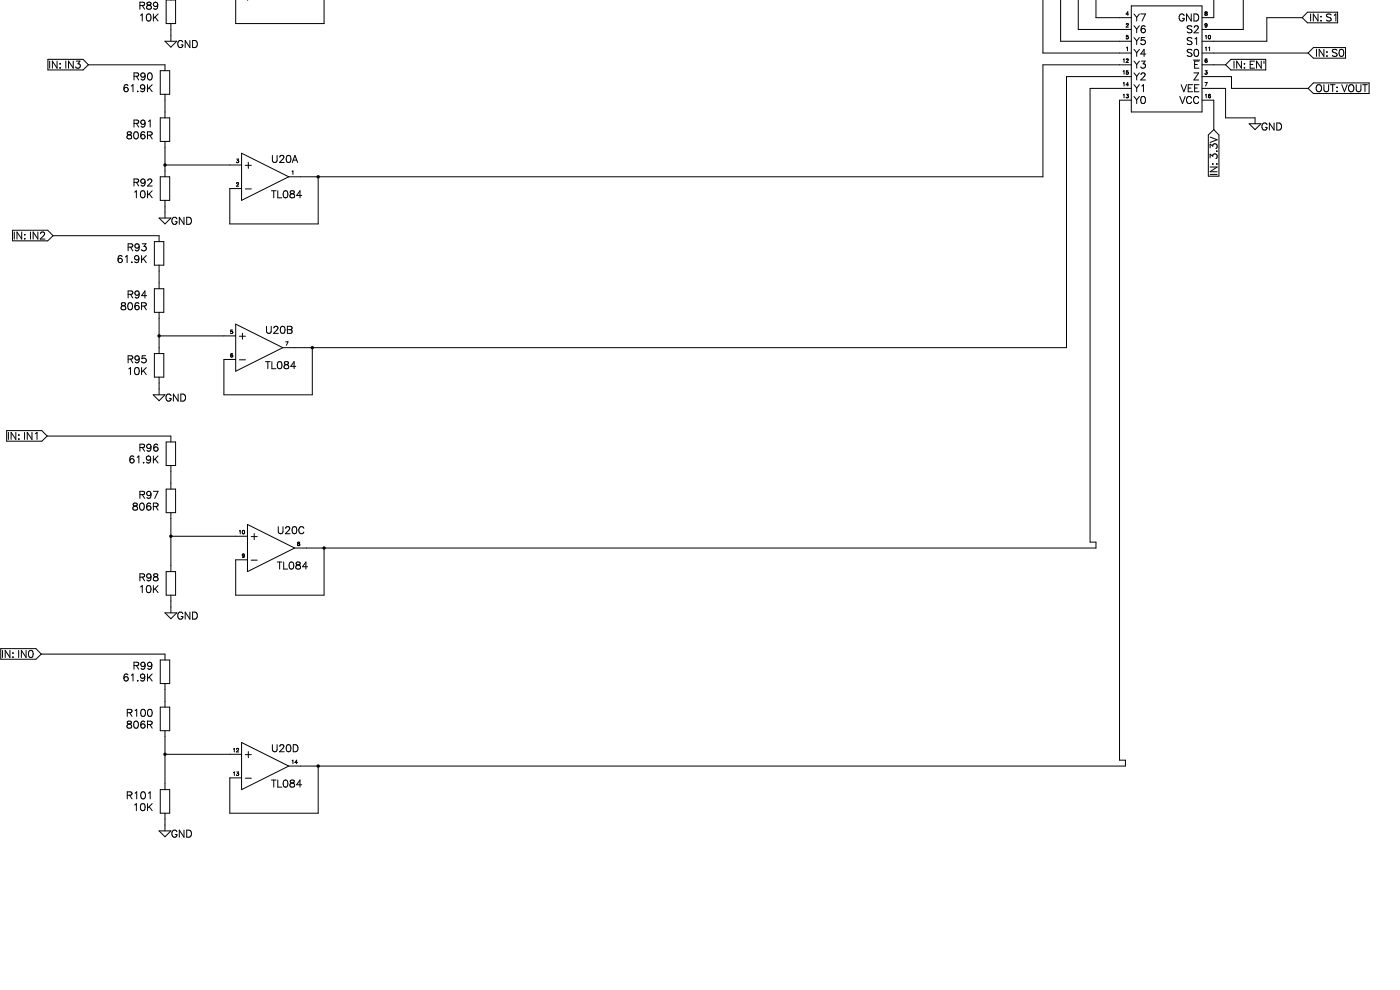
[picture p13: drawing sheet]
<svg xmlns="http://www.w3.org/2000/svg" width="2970mm" height="2100mm" viewBox="0 0 2970 2100" stroke-linecap="round" stroke-linejoin="round" font-family="sans-serif">
<defs><g id="words">
<g font-size="24">
<text x="290" y="20">R89</text>
<text x="291" y="45">10K</text>
<text x="2405" y="45">Y7</text>
<text x="2490" y="45">GND</text>
<text x="2777" y="45">IN: S1</text>
<text x="2405" y="70">Y6</text>
<text x="2514" y="70">S2</text>
<text x="2405" y="95">Y5</text>
<text x="2514" y="95">S1</text>
<text x="375" y="101">GND</text>
<text x="2405" y="120">Y4</text>
<text x="2514" y="120">S0</text>
<text x="2790" y="120">IN: S0</text>
<text x="91" y="145">IN: IN3</text>
<text x="2405" y="145">Y3</text>
<text x="2530" y="145">E</text>
<text x="2615" y="145">IN: EN'</text>
<text x="278" y="170">R90</text>
<text x="2405" y="170">Y2</text>
<text x="2529" y="170">Z</text>
<text x="256" y="195">61.9K</text>
<text x="2405" y="195">Y1</text>
<text x="2498" y="195">VEE</text>
<text x="2790" y="195">OUT: VOUT</text>
<text x="2405" y="220">Y0</text>
<text x="2495" y="220">VCC</text>
<text x="278" y="270">R91</text>
<text x="2675" y="276">GND</text>
<text x="263" y="295">806R</text>
<text x="575" y="345">U20A</text>
<text x="517" y="357">+</text>
<text x="2582" y="385" transform="rotate(-90 2582 385)">IN: 3.3V</text>
<text x="278" y="395">R92</text>
<text x="517" y="408">-</text>
<text x="279" y="420">10K</text>
<text x="575" y="420">TL084</text>
<text x="363" y="476">GND</text>
<text x="16" y="507">IN: IN2</text>
<text x="265" y="532">R93</text>
<text x="243" y="557">61.9K</text>
<text x="265" y="632">R94</text>
<text x="250" y="657">806R</text>
<text x="562" y="707">U20B</text>
<text x="505" y="720">+</text>
<text x="265" y="770">R95</text>
<text x="505" y="770">-</text>
<text x="562" y="782">TL084</text>
<text x="266" y="795">10K</text>
<text x="350" y="851">GND</text>
<text x="4" y="932">IN: IN1</text>
<text x="290" y="957">R96</text>
<text x="268" y="982">61.9K</text>
<text x="290" y="1057">R97</text>
<text x="275" y="1082">806R</text>
<text x="588" y="1132">U20C</text>
<text x="530" y="1145">+</text>
<text x="530" y="1195">-</text>
<text x="588" y="1207">TL084</text>
<text x="290" y="1232">R98</text>
<text x="291" y="1257">10K</text>
<text x="375" y="1314">GND</text>
<text x="16" y="1395">: IN0</text>
<text x="278" y="1420">R99</text>
<text x="256" y="1445">61.9K</text>
<text x="263" y="1520">R100</text>
<text x="263" y="1545">806R</text>
<text x="575" y="1595">U20D</text>
<text x="517" y="1607">+</text>
<text x="517" y="1657">-</text>
<text x="575" y="1670">TL084</text>
<text x="263" y="1695">R101</text>
<text x="279" y="1720">10K</text>
<text x="363" y="1776">GND</text>
</g>
<g font-size="12">
<text x="2387" y="32">4</text>
<text x="2555" y="32">8</text>
<text x="2387" y="58">2</text>
<text x="2555" y="58">9</text>
<text x="2387" y="83">5</text>
<text x="2555" y="83">10</text>
<text x="2387" y="107">1</text>
<text x="2555" y="107">11</text>
<text x="2380" y="132">12</text>
<text x="2555" y="132">6</text>
<text x="2380" y="157">15</text>
<text x="2555" y="157">3</text>
<text x="2380" y="182">14</text>
<text x="2555" y="182">7</text>
<text x="2380" y="207">13</text>
<text x="2555" y="207">16</text>
<text x="500" y="345">3</text>
<text x="617" y="370">1</text>
<text x="500" y="395">2</text>
<text x="487" y="707">5</text>
<text x="605" y="732">7</text>
<text x="487" y="757">6</text>
<text x="505" y="1132">10</text>
<text x="630" y="1157">8</text>
<text x="512" y="1183">9</text>
<text x="492" y="1595">12</text>
<text x="617" y="1620">14</text>
<text x="492" y="1645">13</text>
</g>
</g></defs>
<path d="M350 350h.1M675 375h.1M338 712v1M663 737h.1M363 1137h.1M687 1162v1M350 1600h.1M675 1625h.1" fill="none" stroke="#000" stroke-width="7.5"/>
<g fill="none" stroke="#000" stroke-width="2.12">
<path d="M363 0h.1M525 0h.1M687 0v50h-187v-50M2212 0v112h188M2250 0v87h150M2287 0v63h113M2325 0v38h75M2575 0v38h-25M2637 0v63h-87M352 0h21v50h-21zM2400 13h150v225h-150zM2762 38l12 10h64"/>
<path d="M2762 38h-74v49h-138M2838 26h-64l-12 12M363 50v37M350 87h25l-12 13zM2550 112h225M2775 112l11 11h68M2854 101h-68l-11 11M102 126h74l11 11M187 137h163v13M187 137l-11 11h-74M2400 137h-188v238h-1600M2550 137h50"/>
<path d="M2600 137l11 11h74M2685 126h-74l-11 11M340 150h20v50h-20zM2400 162h-138v575h-1662M2550 162h62v26h163M2904 176h-118l-11 12M2400 188h-87v962h12v13h-1700M2550 188h50v62h63v12M2775 188l11 10h118M350 200v50M2400 213h-25v1399h12v13h-1775M2550 213h25v62"/>
<path d="M340 250h20v50h-20zM2575 275l11 11v88M2575 275l-12 11v88M2650 262h25l-12 13zM350 300v75M512 325l100 50-100 50zM350 350h162M340 375h20v50h-20zM675 375v100h-187v-75h24M350 425v37M338 462h25l-13 13zM27 488h74l12 12"/>
<path d="M113 500h225v12M113 500l-12 11h-74M327 512h20v51h-20zM338 563v49M327 612h20v50h-20zM338 662v88M500 687l100 50-100 50zM338 713h162M663 737v100h-188v-75h25M327 750h20v50h-20zM338 800v37M325 837h25l-12 13z"/>
<path d="M14 913h75l11 12M100 925h263v12M100 925l-11 11h-75M352 937h21v51h-21zM363 988v49M352 1037h21v50h-21zM363 1087v125M525 1112l100 51-100 49zM363 1137h162M687 1163v99h-187v-75h25M352 1212h21v50h-21zM363 1262v38"/>
<path d="M350 1300h25l-12 12zM2 1376h74l11 11-11 11h-74zM5 1380v15M87 1387h263v13M340 1400h20v50h-20zM350 1450v50M340 1500h20v50h-20zM350 1550v125M512 1575l100 50-100 50zM350 1600h162M675 1625v100h-187v-75h24M340 1675h20v50h-20z"/>
<path d="M350 1725v37M338 1762h25l-13 13z"/>
</g>
<use href="#words"/>
</svg>
